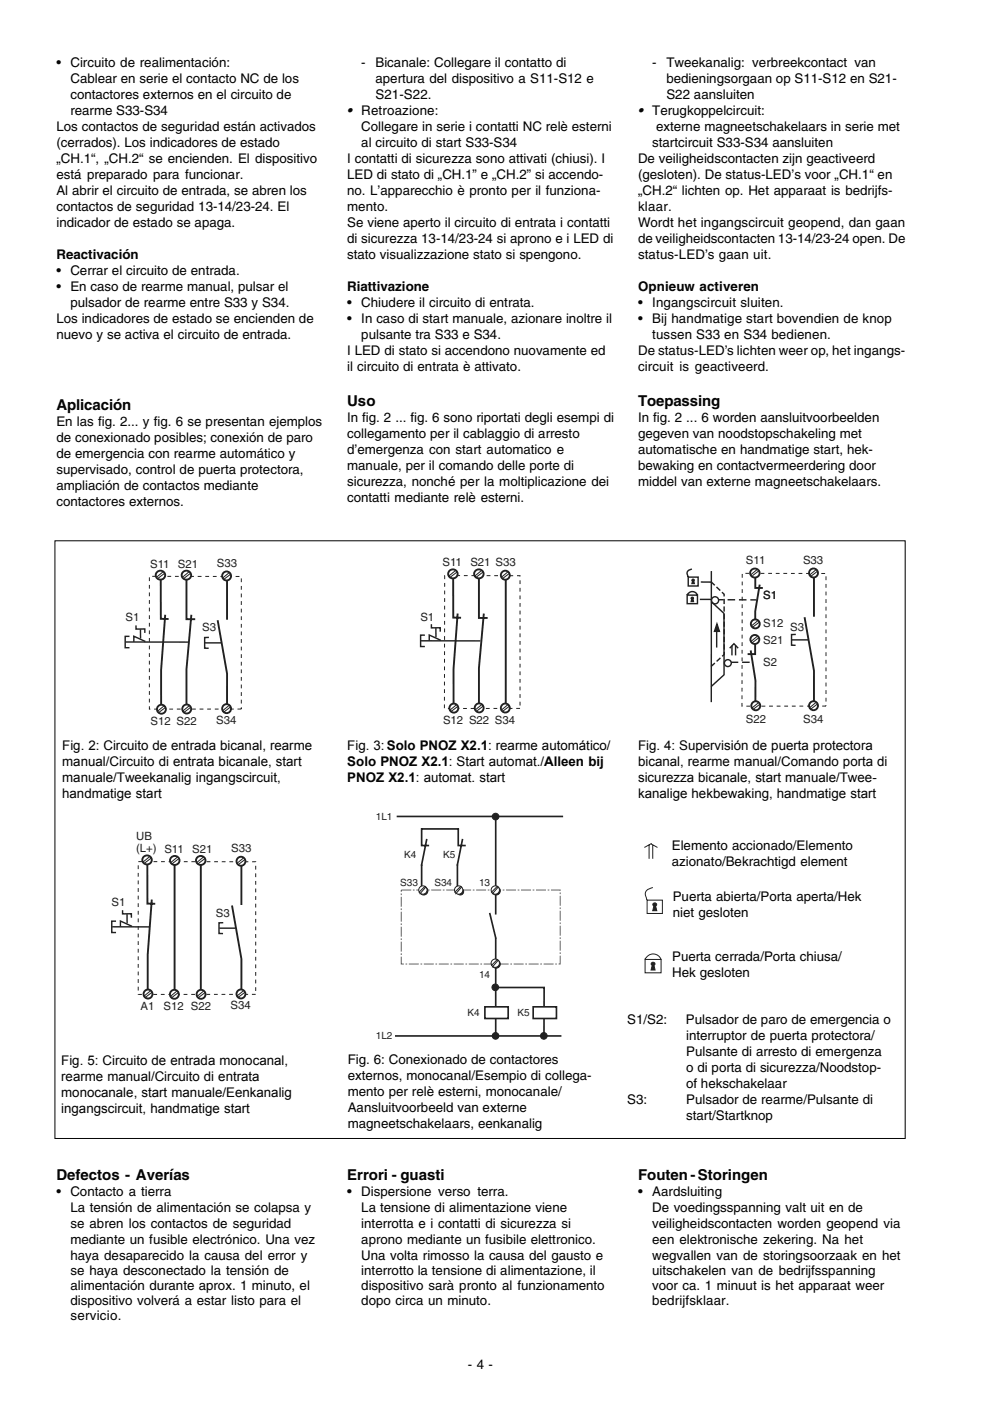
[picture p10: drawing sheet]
<svg xmlns="http://www.w3.org/2000/svg" width="210mm" height="297mm" viewBox="0 0 210 297" stroke-linecap="round" stroke-linejoin="round" font-family="sans-serif">
<defs><g id="words">
<g font-size="3.2">
<text x="12" y="86.9">Aplicación</text>
<text x="73.6" y="86">Uso</text>
<text x="135.3" y="86">Toepassing</text>
<text x="12" y="250.2">Defectos - Averías</text>
<text x="73.6" y="250.2">Errori - guasti</text>
<text x="135.3" y="250.2">Fouten - Storingen</text>
</g>
<g font-size="2.9">
<text x="73.6" y="24.4">•</text>
<text x="135.3" y="24.4">•</text>
</g>
<g font-size="2.8">
<text x="12" y="14.3">•</text>
<text x="14.9" y="17.7">Cablear en serie el contacto NC de los</text>
<text x="14.9" y="14.3">Circuito de realimentación:</text>
<text x="76.6" y="14.3">-</text>
<text x="79.6" y="14.3">Bicanale: Collegare il contatto di</text>
<text x="79.6" y="17.7">apertura del dispositivo a S11-S12 e</text>
<text x="138.3" y="14.3">-</text>
<text x="141.3" y="14.3">Tweekanalig: verbreekcontact van</text>
<text x="141.3" y="17.7">bedieningsorgaan op S11-S12 en S21-</text>
<text x="14.9" y="21.1">contactores externos en el circuito de</text>
<text x="79.6" y="21.1">S21-S22.</text>
<text x="141.3" y="21.1">S22 aansluiten</text>
<text x="12" y="27.8">Los contactos de seguridad están activados</text>
<text x="14.9" y="24.4">rearme S33-S34</text>
<text x="76.6" y="24.4">Retroazione:</text>
<text x="76.6" y="27.8">Collegare in serie i contatti NC relè esterni</text>
<text x="138.3" y="24.4">Terugkoppelcircuit:</text>
<text x="139.1" y="27.8">externe magneetschakelaars in serie met</text>
<text x="12" y="31.2">(cerrados). Los indicadores de estado</text>
<text x="12" y="34.6">„CH.1“, „CH.2“ se encienden. El dispositivo</text>
<text x="73.6" y="34.6">I contatti di sicurezza sono attivati (chiusi). I</text>
<text x="76.6" y="31.2">al circuito di start S33-S34</text>
<text x="135.3" y="34.6">De veiligheidscontacten zijn geactiveerd</text>
<text x="138.3" y="31.2">startcircuit S33-S34 aansluiten</text>
<text x="12" y="38">está preparado para funcionar.</text>
<text x="12" y="41.4">Al abrir el circuito de entrada, se abren los</text>
<text x="73.6" y="38">LED di stato di „CH.1” e „CH.2” si accendo-</text>
<text x="73.6" y="41.4">no. L’apparecchio è pronto per il funziona-</text>
<text x="135.3" y="38">(gesloten). De status-LED’s voor „CH.1“ en</text>
<text x="135.3" y="41.4">„CH.2“ lichten op. Het apparaat is bedrijfs-</text>
<text x="12" y="44.8">contactos de seguridad 13-14/23-24. El</text>
<text x="73.6" y="44.8">mento.</text>
<text x="135.3" y="44.8">klaar.</text>
<text x="12" y="48.1">indicador de estado se apaga.</text>
<text x="73.6" y="48.1">Se viene aperto il circuito di entrata i contatti</text>
<text x="73.6" y="51.5">di sicurezza 13-14/23-24 si aprono e i LED di</text>
<text x="135.3" y="48.1">Wordt het ingangscircuit geopend, dan gaan</text>
<text x="135.3" y="51.5">de veiligheidscontacten 13-14/23-24 open. De</text>
<text x="12" y="54.9">Reactivación</text>
<text x="12" y="58.3">•</text>
<text x="14.9" y="58.3">Cerrar el circuito de entrada.</text>
<text x="73.6" y="54.9">stato visualizzazione stato si spengono.</text>
<text x="135.3" y="54.9">status-LED’s gaan uit.</text>
<text x="12" y="61.7">• En caso de rearme manual, pulsar el</text>
<text x="14.9" y="65.1">pulsador de rearme entre S33 y S34.</text>
<text x="73.6" y="61.7">Riattivazione</text>
<text x="73.6" y="65.1">•</text>
<text x="76.6" y="65.1">Chiudere il circuito di entrata.</text>
<text x="135.3" y="61.7">Opnieuw activeren</text>
<text x="135.3" y="65.1">•</text>
<text x="138.3" y="65.1">Ingangscircuit sluiten.</text>
<text x="12" y="68.5">Los indicadores de estado se encienden de</text>
<text x="12" y="71.9">nuevo y se activa el circuito de entrada.</text>
<text x="73.6" y="68.5">•</text>
<text x="76.6" y="68.5">In caso di start manuale, azionare inoltre il</text>
<text x="76.6" y="71.9">pulsante tra S33 e S34.</text>
<text x="135.3" y="68.5">•</text>
<text x="138.3" y="68.5">Bij handmatige start bovendien de knop</text>
<text x="138.3" y="71.9">tussen S33 en S34 bedienen.</text>
<text x="73.6" y="75.2">I LED di stato si accendono nuovamente ed</text>
<text x="135.3" y="75.2">De status-LED’s lichten weer op, het ingangs-</text>
<text x="73.6" y="78.6">il circuito di entrata è attivato.</text>
<text x="135.3" y="78.6">circuit is geactiveerd.</text>
<text x="73.6" y="89.5">In fig. 2 ... fig. 6 sono riportati degli esempi di</text>
<text x="135.3" y="89.5">In fig. 2 ... 6 worden aansluitvoorbeelden</text>
<text x="12" y="90.4">En las fig. 2... y fig. 6 se presentan ejemplos</text>
<text x="12" y="93.8">de conexionado posibles; conexión de paro</text>
<text x="73.6" y="92.9">collegamento per il cablaggio di arresto</text>
<text x="135.3" y="92.9">gegeven van noodstopschakeling met</text>
<text x="12" y="97.2">de emergencia con rearme automático y</text>
<text x="12" y="100.6">supervisado, control de puerta protectora,</text>
<text x="73.6" y="96.3">d’emergenza con start automatico e</text>
<text x="73.6" y="99.7">manuale, per il comando delle porte di</text>
<text x="135.3" y="96.3">automatische en handmatige start, hek-</text>
<text x="135.3" y="99.7">bewaking en contactvermeerdering door</text>
<text x="12" y="103.9">ampliación de contactos mediante</text>
<text x="12" y="107.3">contactores externos.</text>
<text x="73.6" y="103.1">sicurezza, nonché per la moltiplicazione dei</text>
<text x="73.6" y="106.5">contatti mediante relè esterni.</text>
<text x="135.3" y="103.1">middel van externe magneetschakelaars.</text>
<text x="13.2" y="159.1">Fig. 2: Circuito de entrada bicanal, rearme</text>
<text x="73.6" y="159.1">Fig. 3:Solo PNOZ X2.1: rearme automático/</text>
<text x="135.3" y="159.1">Fig. 4: Supervisión de puerta protectora</text>
<text x="13.2" y="162.5">manual/Circuito di entrata bicanale, start</text>
<text x="13.2" y="165.9">manuale/Tweekanalig ingangscircuit,</text>
<text x="73.6" y="162.5">Solo PNOZ X2.1: Start automat./Alleen bij</text>
<text x="73.6" y="165.9">PNOZ X2.1: automat. start</text>
<text x="135.3" y="162.5">bicanal, rearme manual/Comando porta di</text>
<text x="135.3" y="165.9">sicurezza bicanale, start manuale/Twee-</text>
<text x="13.2" y="169.3">handmatige start</text>
<text x="135.3" y="169.3">kanalige hekbewaking, handmatige start</text>
<text x="142.4" y="180.2">Elemento accionado/Elemento</text>
<text x="142.4" y="183.6">azionato/Bekrachtigd element</text>
<text x="142.6" y="191">Puerta abierta/Porta aperta/Hek</text>
<text x="142.6" y="194.4">niet gesloten</text>
<text x="142.5" y="203.7">Puerta cerrada/Porta chiusa/</text>
<text x="142.5" y="207.1">Hek gesloten</text>
<text x="133" y="217.2">S1/S2:</text>
<text x="145.4" y="217.2">Pulsador de paro de emergencia o</text>
<text x="145.5" y="220.6">interruptor de puerta protectora/</text>
<text x="13" y="225.7">Fig. 5: Circuito de entrada monocanal,</text>
<text x="73.7" y="225.6">Fig. 6: Conexionado de contactores</text>
<text x="145.5" y="224">Pulsante di arresto di emergenza</text>
<text x="145.5" y="227.3">o di porta di sicurezza/Noodstop-</text>
<text x="13" y="229.1">rearme manual/Circuito di entrata</text>
<text x="13" y="232.5">monocanale, start manuale/Eenkanalig</text>
<text x="73.7" y="229">externos, monocanal/Esempio di collega-</text>
<text x="73.7" y="232.3">mento per relè esterni, monocanale/</text>
<text x="145.5" y="230.7">of hekschakelaar</text>
<text x="13" y="235.9">ingangscircuit, handmatige start</text>
<text x="73.7" y="235.7">Aansluitvoorbeeld van externe</text>
<text x="73.7" y="239.1">magneetschakelaars, eenkanalig</text>
<text x="133" y="234.1">S3:</text>
<text x="145.5" y="237.5">start/Startknop</text>
<text x="145.5" y="234.1">Pulsador de rearme/Pulsante di</text>
<text x="12" y="253.7">• Contacto a tierra</text>
<text x="14.9" y="257.1">La tensión de alimentación se colapsa y</text>
<text x="73.6" y="253.7">•</text>
<text x="76.6" y="257.1">La tensione di alimentazione viene</text>
<text x="76.6" y="253.7">Dispersione verso terra.</text>
<text x="135.3" y="253.7">•</text>
<text x="138.3" y="253.7">Aardsluiting</text>
<text x="138.3" y="257.1">De voedingsspanning valt uit en de</text>
<text x="14.9" y="260.4">se abren los contactos de seguridad</text>
<text x="14.9" y="263.8">mediante un fusible electrónico. Una vez</text>
<text x="76.6" y="260.4">interrotta e i contatti di sicurezza si</text>
<text x="76.6" y="263.8">aprono mediante un fusibile elettronico.</text>
<text x="138.3" y="260.4">veiligheidscontacten worden geopend via</text>
<text x="138.3" y="263.8">een elektronische zekering. Na het</text>
<text x="14.9" y="267.1">haya desaparecido la causa del error y</text>
<text x="76.6" y="267.1">Una volta rimosso la causa del gausto e</text>
<text x="138.3" y="267.1">wegvallen van de storingsoorzaak en het</text>
<text x="14.9" y="270.3">se haya desconectado la tensión de</text>
<text x="14.9" y="273.4">alimentación durante aprox. 1 minuto, el</text>
<text x="76.6" y="270.3">interrotto la tensione di alimentazione, il</text>
<text x="76.6" y="273.4">dispositivo sarà pronto al funzionamento</text>
<text x="138.3" y="270.3">uitschakelen van de bedrijfsspanning</text>
<text x="138.3" y="273.4">voor ca. 1 minuut is het apparaat weer</text>
<text x="14.9" y="276.6">dispositivo volverá a estar listo para el</text>
<text x="14.9" y="279.9">servicio.</text>
<text x="76.6" y="276.7">dopo circa un minuto.</text>
<text x="138.3" y="276.7">bedrijfsklaar.</text>
<text x="99.2" y="290.3">- 4 -</text>
</g>
<g font-size="2.4" fill="#231f20">
<text x="158.2" y="119.6">S11</text>
<text x="170.3" y="119.6">S33</text>
<text x="31.8" y="120.4">S11</text>
<text x="37.7" y="120.3">S21</text>
<text x="46" y="120.2">S33</text>
<text x="93.8" y="120.1">S11</text>
<text x="99.7" y="120.1">S21 S33</text>
<text x="26.6" y="131.6">S1</text>
<text x="89.1" y="131.7">S1</text>
<text x="161.8" y="127">S1</text>
<text x="42.9" y="133.9">S3</text>
<text x="161.8" y="133">S12</text>
<text x="161.8" y="136.5">S21</text>
<text x="167.5" y="133.8">S3</text>
<text x="161.8" y="141.2">S2</text>
<text x="31.9" y="153.8">S12 S22</text>
<text x="45.8" y="153.5">S34</text>
<text x="93.9" y="153.5">S12 S22 S34</text>
<text x="158.1" y="153.2">S22</text>
<text x="170.3" y="153.3">S34</text>
<text x="28.9" y="178.2">UB</text>
<text x="28.9" y="180.6">(L+) S11</text>
<text x="40.8" y="180.8">S21</text>
<text x="49" y="180.7">S33</text>
<text x="23.7" y="192.1">S1</text>
<text x="45.7" y="194.4">S3</text>
<text x="29.8" y="214.2">A1</text>
<text x="34.7" y="214.2">S12 S22</text>
<text x="48.9" y="214">S34</text>
</g>
<g font-size="2.1" fill="#231f20">
<text x="79.7" y="173.8">1L1</text>
<text x="85.7" y="181.8">K4</text>
<text x="94" y="181.8">K5</text>
<text x="84.9" y="187.8">S33</text>
<text x="92.1" y="187.8">S34</text>
<text x="101.6" y="187.8">13</text>
<text x="101.6" y="207.4">14</text>
<text x="99.1" y="215.5">K4</text>
<text x="109.7" y="215.5">K5</text>
<text x="79.7" y="220.3">1L2</text>
</g>
</g></defs>
<path d="M11.6 114.7h180.3v126.7h-180.3z" fill="none" stroke="#000" stroke-width=".21"/>
<path d="M34.1 121.4v9.8h1.7M35 130.3l-.8 11.7v7.7" fill="none" stroke="#231f20" stroke-width=".4"/>
<path d="M31.7 122.2h19.5v28.1h-19.5z" fill="none" stroke="#231f20" stroke-width=".21" stroke-dasharray=".8 .8" stroke-linecap="butt"/>
<g fill="#fff" stroke="#231f20" stroke-width=".4">
<circle cx="34" cy="122" r=".98"/>
<circle cx="34.2" cy="150.4" r=".95"/>
<circle cx="39.6" cy="150.3" r=".95"/>
</g>
<path d="M26.6 136.1h13.3M27.4 134.9h-.9v2.4h.9M28.8 132.6v.8h1.9v.8M29.8 133.4v2M30.8 136l-2.4-1.1v1.2M44.3 135.1l-.9 .1v2.2h.8" fill="none" stroke="#231f20" stroke-width=".3"/>
<path d="M34.5 121.3l-1.4 1.2M34.9 121.6l-1.5 1.1M34.7 149.7l-1.4 1.2M35.1 150l-1.5 1.1M40.1 149.6l-1.4 1.2M40.5 149.9l-1.5 1.1" fill="none" stroke="#231f20" stroke-width=".21"/>
<path d="M39.5 122.4v8.9h1.9M40.6 130.3l-1.1 11.6v7.5M48.1 123.1v8.3" fill="none" stroke="#231f20" stroke-width=".4"/>
<g fill="#fff" stroke="#231f20" stroke-width=".4">
<circle cx="48" cy="122.1" r=".95"/>
<circle cx="48" cy="150.2" r=".95"/>
</g>
<path d="M46.9 136.3h-3.5" fill="none" stroke="#231f20" stroke-width=".3"/>
<path d="M48.6 121.4l-1.5 1.2M48.9 121.7l-1.4 1.1M48.6 149.6l-1.5 1.2M48.9 149.9l-1.4 1.1" fill="none" stroke="#231f20" stroke-width=".21"/>
<path d="M46.1 131.5l2 11.3v6.5" fill="none" stroke="#231f20" stroke-width=".4"/>
<circle cx="39.5" cy="122" r=".98" fill="#fff" stroke="#231f20" stroke-width=".4"/>
<path d="M40 121.3l-1.4 1.2M40.4 121.6l-1.5 1.1" fill="none" stroke="#231f20" stroke-width=".21"/>
<path d="M96.1 121.2v9.7l1.7 .1M97 130.1l-.8 11.7v7.7" fill="none" stroke="#231f20" stroke-width=".4"/>
<path d="M94.3 122l16 .1v28.1h-16.1z" fill="none" stroke="#231f20" stroke-width=".21" stroke-dasharray=".8 .8" stroke-linecap="butt"/>
<g fill="#fff" stroke="#231f20" stroke-width=".4">
<circle cx="96" cy="121.7" r=".99"/>
<circle cx="96.2" cy="150.1" r=".95"/>
<circle cx="101.6" cy="150.1" r=".95"/>
</g>
<path d="M89.3 135.9h12.6M90.1 134.7h-.9v2.4h.9M91.5 132.3v.8h1.8v.8M92.4 133.2v1.9M93.5 135.8l-2.5-1.2v1.2" fill="none" stroke="#231f20" stroke-width=".3"/>
<path d="M96.5 121l-1.4 1.2M96.9 121.3l-1.5 1.1M96.7 149.5l-1.4 1.1M97.1 149.7l-1.5 1.2M102.1 149.4l-1.4 1.2M102.5 149.7l-1.5 1.1" fill="none" stroke="#231f20" stroke-width=".21"/>
<path d="M101.5 122.1v8.9h1.9M102.6 130.1l-1.1 11.5v7.5M107.2 122.9v26.3" fill="none" stroke="#231f20" stroke-width=".4"/>
<g fill="#fff" stroke="#231f20" stroke-width=".4">
<circle cx="107.1" cy="121.9" r=".95"/>
<circle cx="107.1" cy="150.1" r=".95"/>
</g>
<path d="M107.7 121.3l-1.5 1.2M108 121.6l-1.5 1.1M107.7 149.4l-1.5 1.2M108 149.7l-1.5 1.1" fill="none" stroke="#231f20" stroke-width=".21"/>
<circle cx="101.5" cy="121.7" r=".98" fill="#fff" stroke="#231f20" stroke-width=".4"/>
<path d="M102.1 121l-1.5 1.2M102.4 121.3l-1.5 1.1" fill="none" stroke="#231f20" stroke-width=".21"/>
<path d="M157.4 121.6h17.7v28.1h-17.8z" fill="none" stroke="#231f20" stroke-width=".21" stroke-dasharray=".8 .8" stroke-linecap="butt"/>
<path d="M168.7 134.5h-.9v2.3h.9" fill="none" stroke="#231f20" stroke-width=".3"/>
<path d="M172.6 122.4v8.4" fill="none" stroke="#231f20" stroke-width=".4"/>
<g fill="#fff" stroke="#231f20" stroke-width=".4">
<circle cx="172.5" cy="121.5" r=".95"/>
<circle cx="172.5" cy="149.6" r=".95"/>
</g>
<path d="M171.3 135.7h-3.4" fill="none" stroke="#231f20" stroke-width=".3"/>
<path d="M173 120.8l-1.4 1.2M173.4 121.1l-1.5 1.1M173 148.9l-1.4 1.2M173.4 149.2l-1.5 1.1" fill="none" stroke="#231f20" stroke-width=".21"/>
<path d="M159.2 137.9l1 6.4v5.9M170.6 130.9l2 11.3v6.5" fill="none" stroke="#231f20" stroke-width=".4"/>
<g fill="#fff" stroke="#231f20" stroke-width=".4">
<circle cx="160.2" cy="149.6" r=".95"/>
<circle cx="160" cy="121.5" r=".98"/>
</g>
<path d="M150.8 121.1v27.8" fill="none" stroke="#231f20" stroke-width=".3"/>
<path d="M151.8 127.1l8.6 .1M154.9 140.4h4.5" fill="none" stroke="#231f20" stroke-width=".3" stroke-dasharray="1.6 .8" stroke-linecap="butt"/>
<g fill="#fff" stroke="#231f20" stroke-width=".3">
<circle cx="151.6" cy="127.3" r=".76"/>
<circle cx="154.3" cy="140.6" r=".73"/>
</g>
<path d="M145.7 126.2a1.2 1.2 0 0 1 1.1-.8 1.2 1.2 0 0 1 1.1 .8M145.7 126.2h2.2v1.8h-2.2zM145.9 122.4h2.1v1.8h-2.1zM146.7 120.6a1.02 1.02 0 0 0-1 .6 1.02 1.02 0 0 0 .2 1.1M148.4 127.1h2.3M148.6 123.4h2.3M150.9 127.7l2.6 2.4v13l-2.6 2.4M152 134v3.3M154.7 137.4l.9-.9 .9 .9M155.2 136.9v2.1M156 136.9v2.1" fill="none" stroke="#231f20" stroke-width=".3"/>
<g fill="#231f20" stroke="#231f20" stroke-width=".3">
<path d="M146.6 126.7h.3v.3h-.3z"/>
<path d="M152 132.3l.5 1.6h-1z"/>
<path d="M146.8 122.9h.3v.2h-.3z"/>
</g>
<g fill="#231f20" stroke="#231f20" stroke-width=".3">
<path d="M146.7 127h.2l.1 .5h-.4z" fill-rule="evenodd"/>
<path d="M146.9 123.2h.2l.1 .5h-.5z" fill-rule="evenodd"/>
</g>
<path d="M150.9 123.4l2.6 2.6v12.8l-2.7 2.5" fill="none" stroke="#231f20" stroke-width=".3" stroke-dasharray=".8 .8"/>
<path d="M160.1 135v3.7h-1.6M160.1 122.5v2.2h1.6M161.1 124l-1 5.6v1.7" fill="none" stroke="#231f20" stroke-width=".4"/>
<path d="M160.7 120.7l-1.5 1.1M161 120.9l-1.5 1.2M160.8 149l-1.4 1.2M161.2 149.2l-1.5 1.2" fill="none" stroke="#231f20" stroke-width=".21"/>
<circle cx="160.1" cy="132.3" r=".95" fill="#fff" stroke="#231f20" stroke-width=".4"/>
<path d="M160.7 131.6l-1.5 1.2M161 131.9l-1.4 1.1" fill="none" stroke="#231f20" stroke-width=".21"/>
<circle cx="160" cy="135.6" r=".95" fill="#fff" stroke="#231f20" stroke-width=".4"/>
<path d="M160.6 134.9l-1.5 1.2M160.9 135.2l-1.4 1.1" fill="none" stroke="#231f20" stroke-width=".21"/>
<path d="M85.1 188.7h33.7v15.7h-33.7z" fill="none" stroke="#636366" stroke-width=".21" stroke-dasharray="2.1 .4 .4 .4" stroke-linecap="butt"/>
<path d="M105.1 173.3v20.4" fill="none" stroke="#231f20" stroke-width=".35"/>
<circle cx="105.2" cy="188.9" r=".88" fill="#231f20" stroke="#231f20" stroke-width=".21"/>
<circle cx="105" cy="188.7" r=".88" fill="#fff" stroke="#231f20" stroke-width=".21"/>
<path d="M105.5 187.9l-1.3 1.2M105.6 188.1l-1.2 1.4" fill="none" stroke="#231f20" stroke-width=".21"/>
<path d="M84.3 173.1h34.9M89.4 175.7v3.6h1.4M89.6 175.7h7.6M90.5 178l-1.1 5.3M97.2 175.9v3.4h1.4M98 178l-1 5.3M89.4 183.5v5.1M97 183.5v5.1M103.9 193.7l1.2 5.1" fill="none" stroke="#231f20" stroke-width=".35"/>
<circle cx="89.8" cy="188.9" r=".88" fill="#231f20" stroke="#231f20" stroke-width=".21"/>
<circle cx="89.7" cy="188.7" r=".88" fill="#fff" stroke="#231f20" stroke-width=".21"/>
<path d="M90.1 187.9l-1.2 1.2M90.3 188.1l-1.3 1.4" fill="none" stroke="#231f20" stroke-width=".21"/>
<circle cx="97.6" cy="189.1" r=".71" fill="#231f20" stroke="#231f20" stroke-width=".21"/>
<circle cx="97.2" cy="188.7" r=".88" fill="#fff" stroke="#231f20" stroke-width=".21"/>
<path d="M97.7 187.9l-1.2 1.2M97.9 188.1l-1.3 1.4" fill="none" stroke="#231f20" stroke-width=".21"/>
<path d="M105.1 199v20.3M105.1 209.4h10.3l-.1 10.4" fill="none" stroke="#231f20" stroke-width=".35"/>
<circle cx="105.2" cy="204.4" r=".88" fill="#231f20" stroke="#231f20" stroke-width=".21"/>
<circle cx="105" cy="204.2" r=".88" fill="#fff" stroke="#231f20" stroke-width=".21"/>
<path d="M105.5 203.4l-1.3 1.3M105.6 203.6l-1.2 1.4" fill="none" stroke="#231f20" stroke-width=".21"/>
<g fill="#fff" stroke="#231f20" stroke-width=".35">
<path d="M102.8 213.5h4.9v2.4h-4.9z"/>
<path d="M113 213.5h5v2.4h-5z"/>
</g>
<path d="M83.9 219.6h35" fill="none" stroke="#231f20" stroke-width=".35"/>
<g fill="#231f20" stroke="#231f20" stroke-width=".21">
<circle cx="105.1" cy="173.1" r=".71"/>
<circle cx="115.3" cy="219.6" r=".71"/>
<circle cx="105.1" cy="219.6" r=".71"/>
<circle cx="105" cy="209.3" r=".71"/>
</g>
<path d="M37 183.1v27" fill="none" stroke="#231f20" stroke-width=".4"/>
<path d="M29.3 182.7h24.9v28.1h-24.9z" fill="none" stroke="#231f20" stroke-width=".21" stroke-dasharray=".8 .8" stroke-linecap="butt"/>
<g fill="#fff" stroke="#231f20" stroke-width=".4">
<circle cx="37" cy="182.4" r=".98"/>
<circle cx="37" cy="210.8" r=".95"/>
<circle cx="42.6" cy="210.8" r=".95"/>
</g>
<path d="M37.6 181.8l-1.5 1.1M37.9 182l-1.4 1.2M37.5 210.1l-1.5 1.2M37.9 210.4l-1.5 1.1M43.2 210.1l-1.5 1.2M43.5 210.4l-1.5 1.1" fill="none" stroke="#231f20" stroke-width=".21"/>
<path d="M42.6 182.8v27.1M51.2 183.6v8.3" fill="none" stroke="#231f20" stroke-width=".4"/>
<path d="M47.3 195.6l-.9 .1v2.2h.9" fill="none" stroke="#231f20" stroke-width=".3"/>
<g fill="#fff" stroke="#231f20" stroke-width=".4">
<circle cx="51.1" cy="182.6" r=".95"/>
<circle cx="51.1" cy="210.7" r=".95"/>
</g>
<path d="M49.9 196.8h-3.4" fill="none" stroke="#231f20" stroke-width=".3"/>
<path d="M51.6 181.9l-1.4 1.2M52 182.2l-1.5 1.1M51.6 210.1l-1.4 1.1M52 210.3l-1.5 1.2" fill="none" stroke="#231f20" stroke-width=".21"/>
<path d="M49.2 192l2 11.3v6.5" fill="none" stroke="#231f20" stroke-width=".4"/>
<circle cx="42.5" cy="182.4" r=".98" fill="#fff" stroke="#231f20" stroke-width=".4"/>
<path d="M43.1 181.8l-1.5 1.1M43.4 182l-1.4 1.2" fill="none" stroke="#231f20" stroke-width=".21"/>
<path d="M31.2 181.8l.1 9.8h1.6M32.2 190.7l-.9 11.7v7.7" fill="none" stroke="#231f20" stroke-width=".4"/>
<g fill="#fff" stroke="#231f20" stroke-width=".4">
<circle cx="31.2" cy="182.3" r=".98"/>
<circle cx="31.4" cy="210.8" r=".95"/>
</g>
<path d="M23.8 196.5h7.9M24.6 195.3h-.9v2.4h.9M26 193v.8l1.9-.1v.9M26.9 193.8l.1 2M28 196.4l-2.5-1.1v1.2" fill="none" stroke="#231f20" stroke-width=".3"/>
<path d="M136.6 179.7l1.4-.8 1.4 .8M137.6 179.1v3M138.4 179.2v2.9M31.7 181.6l-1.5 1.2M32.1 181.9l-1.5 1.1M137.2 190.8h3.2v2.9h-3.2zM138.4 188.2l-.4 .1a1.34 1.34 0 0 0-.9 2.1l.1 .4M31.9 210.1l-1.4 1.2M32.3 210.4l-1.5 1.1M136.7 203.4a1.86 1.86 0 0 1 1.8-1.1 1.86 1.86 0 0 1 1.7 1.1M136.8 203.4h3.4v2.9h-3.4z" fill="none" stroke="#231f20" stroke-width=".21"/>
<g fill="#231f20" stroke="#231f20" stroke-width=".21">
<circle cx="138.8" cy="191.8" r=".38"/>
<circle cx="138.4" cy="204.4" r=".38"/>
</g>
<g fill="#231f20" stroke="#231f20" stroke-width=".21">
<path d="M138.6 192.1h.4l.2 1h-.8z" fill-rule="evenodd"/>
<path d="M138.3 204.6l.3 .1 .3 1h-.9z" fill-rule="evenodd"/>
</g>
<use href="#words"/>
</svg>
